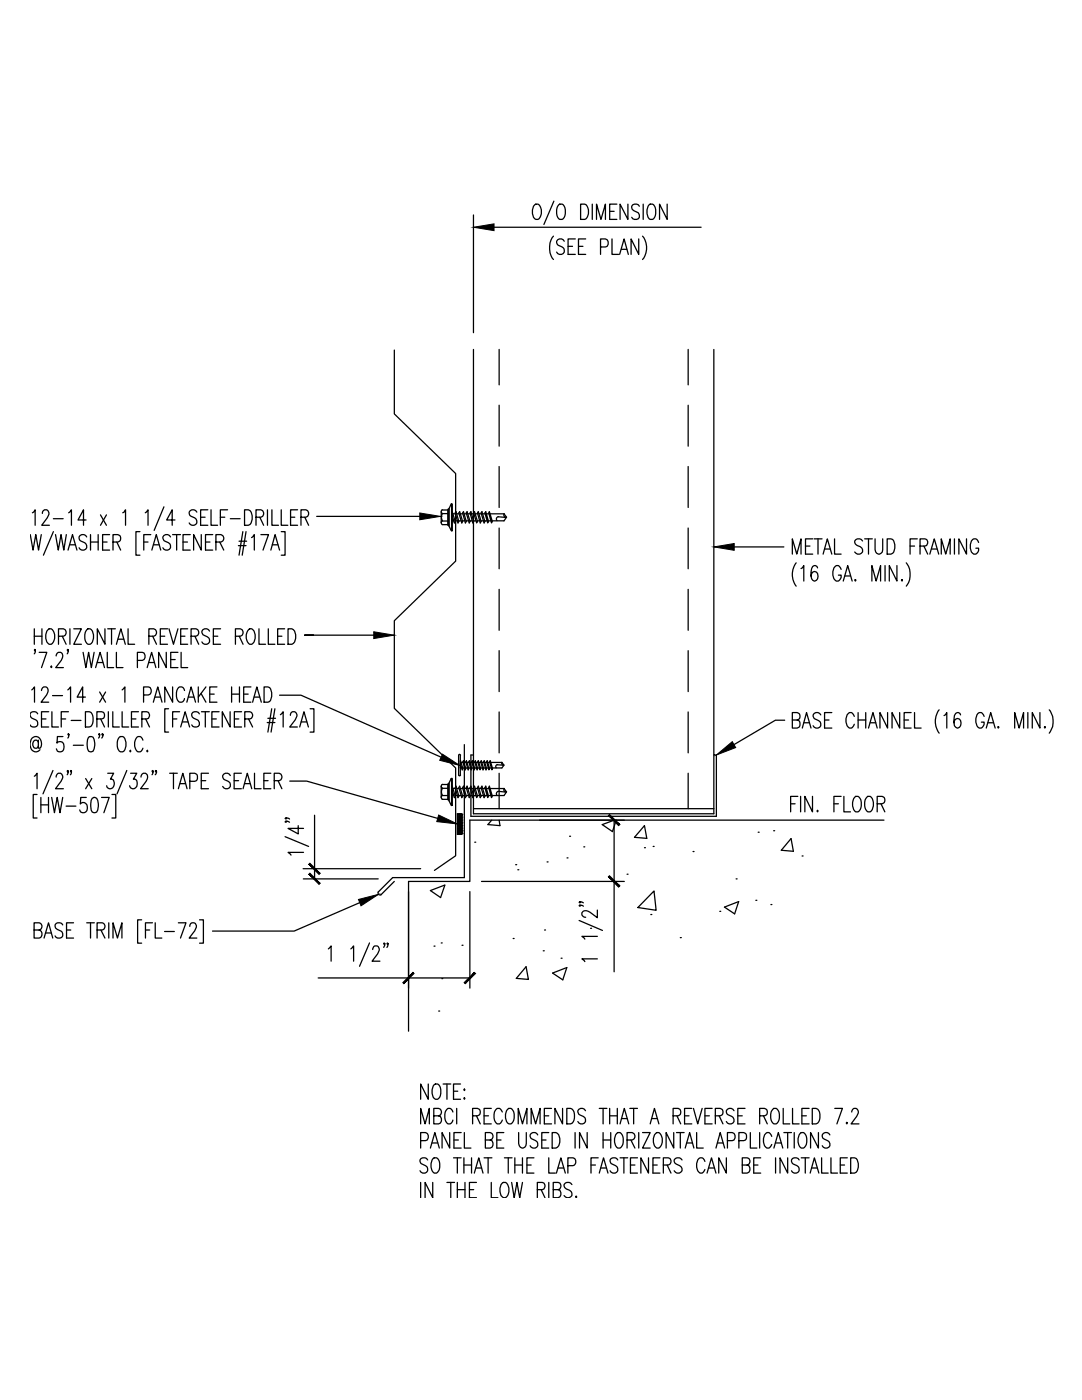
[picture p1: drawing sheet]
<svg xmlns="http://www.w3.org/2000/svg" width="216mm" height="279mm" viewBox="0 0 216 279" stroke-linecap="round" stroke-linejoin="round" font-family="sans-serif">
<g fill="none" stroke="#000" stroke-width=".25">
<path d="M94.5 42.9v23.5M98.6 45.4h41.3M106.7 40.9l.2-.2a.8 .8 0 0 1 1 .8 1.97 1.97 0 0 1-.6 2.3 .8 .8 0 0 1-.9-.7 2.18 2.18 0 0 1 .3-2.2zM110.4 47.1a3.9 3.9 0 0 0 0 4.7M110.5 40.1l-2 4.7M111.5 40.9l.2-.2a.95 .95 0 0 1 1.1 1.2 1.83 1.83 0 0 1-.6 1.9 .95 .95 0 0 1-1.1-1.2 2.11 2.11 0 0 1 .4-1.7zM112.6 48.1a.76 .76 0 0 0-1-.4 .76 .76 0 0 0-.4 1l1 .6a.81 .81 0 0 1 .2 1.3 .81 .81 0 0 1-1.3-.3M113.4 49.2h.8M114.8 47.7h-1.4v3.1h1.4M115.4 49.2h.9M115.9 40.7h.8a1.85 1.85 0 0 1 0 3.1h-.8zM116.9 47.7h-1.5v3.1h1.5"/>
<path d="M118.2 40.7v3.1M119 43.8v-3.1l.9 3.1 .9-3.1v3.1M119.8 49.3h1a.84 .84 0 0 0 .6-.8 .84 .84 0 0 0-.6-.8h-1v3.1M121.7 42.2h.8M122.1 47.7v3.1h1.3M123.1 40.7h-1.4v3.1h1.4M123.6 50.8l.9-3.1 .9 3.1M124 49.8h1.1M125.3 40.7v3.1l-1.6-3.1v3.1M127.5 47.7v3.1l-1.6-3.1v3.1M127.6 41.2a.78 .78 0 0 0-1-.4 .78 .78 0 0 0-.5 1l1 .5a.83 .83 0 0 1 .3 1.4 .92 .92 0 0 1-1.3-.3M128.2 47.1a3.7 3.7 0 0 1 0 4.7"/>
<path d="M128.3 40.7v3.1M129.5 40.9l.2-.2a.95 .95 0 0 1 1.1 1.2 1.83 1.83 0 0 1-.6 1.9h-.5a2.17 2.17 0 0 1-.2-2.9zM133.1 40.7v3.1l-1.5-3.1v3.1M78.7 69.9v12.7l12.2 11.9v17.5l-12.2 11.9v17.5l12.2 11.9v17.5l-4.2 2.9M94.5 69.7v92.7h47.9v-11.7M99.6 69.7v7.1M137.3 69.7v7.1M142.4 69.7v81h.5v12.2h-48.9v-12.2h.5M99.6 80.9v8.1M99.6 93.1v8.2M137.3 80.9v8.1M137.3 93.1v8.2"/>
<path d="M6 106.7l.6 3.1 .5-3.1 .6 3.1 .5-3.1M6.5 102.3l.5-.6v3.1M8.5 102.5v-.5l.4-.3h.4l.3 .2a1.02 1.02 0 0 1-.2 1.4l-1.1 1.5h1.5M10.7 103.5h1.9M10.7 106.1l-2 4.7M11.1 106.7l.5 3.1 .6-3.1 .5 3.1 .5-3.1M13.6 109.8l.9-3.1 .9 3.1M13.7 102.3l.6-.6v3.1M13.9 108.7h1.1M17.2 103.8h-1.6l1.1-2.1v3.1M17.3 107.2a.77 .77 0 0 0-1-.5 .77 .77 0 0 0-.4 1l1 .6a.81 .81 0 0 1 .2 1.3 .81 .81 0 0 1-1.3-.3M18.1 106.7v3.1"/>
<path d="M18.1 108.2h1.5M19.6 106.7v3.1M20.1 102.8l1.1 2M20.5 108.2h.9M21.2 102.8l-1.1 2M21.9 106.7h-1.4v3.1h1.4M22.5 108.2h1a.77 .77 0 0 0 .6-.8 .77 .77 0 0 0-.6-.7h-1v3.1M23.3 108.2l.8 1.6M24.5 102.3l.5-.6v3.1M27.9 106.1h-.8v4.7h.8M28.7 108.2h.8M29 102.3l.5-.6v3.1"/>
<path d="M30.1 106.7h-1.4v3.1M30.3 109.8l.9-3.1 .9 3.1M30.6 108.7h1.1M32.7 101.1l-1.9 4.7M34 107.2a.75 .75 0 0 0-1-.5 .75 .75 0 0 0-.4 1l.1 .2 .9 .4a.81 .81 0 0 1 .2 1.3 .81 .81 0 0 1-1.3-.3M34.4 106.7h1.6M34.9 103.8h-1.6l1.1-2.1v3.1M35.2 106.7v3.1M36.5 108.2h.9M38 106.7h-1.5v3.1h1.5M39.3 102.2a.77 .77 0 0 0-1-.4 .77 .77 0 0 0-.5 1l1 .5a.81 .81 0 0 1 .3 1.4 .81 .81 0 0 1-1.4-.3M40 103.2h.9"/>
<path d="M40.2 106.7v3.1l-1.6-3.1v3.1M41 108.2h.9M41.5 101.7h-1.5v3.1h1.5M42.1 101.7v3.1h1.3M42.4 106.7h-1.4v3.1h1.4M43.1 108.2h1a.77 .77 0 0 0 .6-.8 .77 .77 0 0 0-.6-.7h-1v3.1M43.8 108.2l.8 1.6M44 103.2h.9M45.4 101.7h-1.4v3.1M46 103.5h1.9M47.6 108.9h1.5M47.7 108h1.5"/>
<path d="M48.5 106.1l-.8 4.7M48.8 101.7h.8a1.93 1.93 0 0 1 .5 2.7l-.5 .4h-.8zM49.1 106.1l-.8 4.7M50.2 107.3l.5-.6v3.1M51.1 103.2h1a.77 .77 0 0 0 .5-.7 .77 .77 0 0 0-.5-.8h-1v3.1M51.8 103.2l.8 1.6M52.1 106.7h1.5l-1.1 3.1M53.4 101.7v3.1M54 109.8l.9-3.1 .9 3.1M54.3 101.7v3.1h1.3M54.3 108.7h1.1M56.1 101.7v3.1h1.3"/>
<path d="M56.1 106.1h.8v4.7h-.8M58 103.2h.8M59.4 101.7h-1.4v3.1h1.4M60.1 103.2h.9a.77 .77 0 0 0 .6-.7 .77 .77 0 0 0-.6-.8h-.9v3.1M60.8 103.2l.8 1.6M63.2 103.1h20.6M88 102.1v2.2M88.3 102.5h1.1M88.3 101.8h1.1M88.3 104h1.1M88.3 101.7l-.3 .4 .3 .4M88.3 103.9l-.3 .4 .3 .4h1.1"/>
<path d="M88.3 102.5a1.33 1.33 0 0 0 0 1.4M89.4 101.7v3.1M89.4 101.6h.2M89.6 101.7v3.1h-.2M90 100.6l.1 5.3-.5-.9v-3.5zM90.1 100.6l.1 5.3zM90.2 102.9l.5 1.5 .1-.3-.6-2v1.8h.3M90.4 102.5h.5M90.8 103.9h.5M91 102.1l.6 2-.2 .3-.6-2zM91.1 102.5h.5M91.5 103.9h.5"/>
<path d="M91.7 102.1l.6 2-.2 .3-.5-2zM91.8 102.5h.6M92.3 103.9h.4M92.5 102.1l.5 2-.1 .3-.6-2zM92.6 102.5h.5M93 103.9h.5M93.2 102.1l.6 2-.2 .3-.6-2zM93.3 102.5h.5M93.8 103.9h.4M94 102.1l.5 2-.2 .3-.5-2zM94.1 102.5h.5M94.5 103.9h.5"/>
<path d="M94.7 102.1l.6 2-.2 .3-.6-2zM94.8 102.5h.5M95.2 103.9h.5M95.4 102.1l.6 2-.2 .3-.5-2zM95.6 102.5h.4M96 103.9h.5M96.2 102.1l.6 2-.2 .3-.6-2zM96.3 102.5h.5M96.7 103.9h.5M96.9 102.1l.6 2-.2 .3-.5-2zM97.1 102.5h.4M97.4 103.9h.5"/>
<path d="M97.6 102.1l.6 2-.1 .3-.6-2zM97.8 102.5h2.8l.5 .7-.5 .7h-2.4M99.4 103.1l1.6 .2M99.4 103.1l-.3 .3 .1 .5M99.6 105.4v8.1M99.6 117.6v8.2M100.6 102.5v.5l.5 .2M137.3 105.4v8.1M137.3 117.6v8.2M146.5 109.1h9.9M158.1 110.6v-3.1l.9 3.1 .8-3.1v3.1M158.9 112.3a3.9 3.9 0 0 0 0 4.7"/>
<path d="M159.8 113.5l.6-.6v3.1M160.7 109h.9M162.2 107.5h-1.5v3.1h1.5M162.5 107.5h1.5M163.1 113.3l-.1-.3-.5-.1a1.86 1.86 0 0 0-.7 2l.2 .6 .5 .5a.98 .98 0 0 0 .7-1 .98 .98 0 0 0-.7-.9l-.3 .1-.4 .7M163.2 107.5v3.1M164.2 110.6l.9-3.1 .9 3.1M164.5 109.6h1.1M166.5 107.5v3.1h1.3M167.8 113.6a.76 .76 0 0 0-.7-.8 .76 .76 0 0 0-.8 .8 1.97 1.97 0 0 0 .6 2.4 .92 .92 0 0 0 .9-1.2h-.5M168.3 116l.8-3.1 .9 3.1M168.6 114.9h1.1"/>
<path d="M170.5 115.8l.2-.1 .1 .1-.1 .2zM172.1 108a.82 .82 0 0 0-.9-.5 .82 .82 0 0 0-.7 .8 1.29 1.29 0 0 0 1.1 .8 .79 .79 0 0 1 .5 1 .79 .79 0 0 1-1 .5l-.6-.4M172.5 107.5h1.6M173.3 107.5v3.1M174 116v-3.1l.8 3.1 .9-3.1v3.1M174.6 107.5v2.2a.85 .85 0 0 0 .9 .9l.6-.4v-2.7M176.6 112.9v3.1M177 107.5h.8a1.45 1.45 0 0 1 .7 1.9 1.17 1.17 0 0 1-.7 1.2h-.8zM179 112.9v3.1l-1.6-3.1v3.1M179.9 115.8l.1-.1v.3zM180.8 112.3a3.9 3.9 0 0 1 0 4.7M181.6 109h.9"/>
<path d="M183 107.5h-1.4v3.1M183.6 109h1a.74 .74 0 0 0 .5-.7 .74 .74 0 0 0-.5-.8h-1v3.1M184.3 109l.8 1.6M185.5 110.6l.9-3.1 .9 3.1M185.9 109.6h1.1M187.8 110.6v-3.1l.9 3.1 .9-3.1v3.1M190.4 107.5v3.1M192.9 107.5v3.1l-1.6-3.1v3.1M195.3 108.3a.76 .76 0 0 0-.8-.8 .76 .76 0 0 0-.8 .8 1.97 1.97 0 0 0 .6 2.3 .92 .92 0 0 0 1-1.2h-.6M6.3 137.7l.6-.6v3M6.8 125.5v3.1M6.8 127h1.6"/>
<path d="M7.1 129.7l-.1 .2-.2-.2 .2-.1 .1 .1-.3 .8M7.8 130.2h1.5l-1 3M8.3 137.8l.1-.4a.7 .7 0 0 1 1-.2 .7 .7 0 0 1 .1 1l-1.3 1.9h1.5M8.4 125.5v3.1M9.6 125.7l.2-.2a1.05 1.05 0 0 1 1.1 1.2 2.05 2.05 0 0 1-.7 1.9 1.05 1.05 0 0 1-1.1-1.2 2.26 2.26 0 0 1 .5-1.7zM10.2 132.9l.2 .2-.2 .1zM10.5 138.8h2M11.2 130.9l.1-.4a.7 .7 0 0 1 1-.2 .7 .7 0 0 1 .1 1l-1.3 1.9h1.5M11.7 127h.9a.77 .77 0 0 0 .6-.8 .77 .77 0 0 0-.6-.7h-.9v3.1M12.4 127l.8 1.6M13.5 137.7l.6-.6v3M13.6 129.7l-.1 .2-.1-.2 .1-.1 .1 .1-.2 .8"/>
<path d="M14 125.5v3.1M14.7 125.5h1.5l-1.5 3.1h1.5M16.6 130.2l.5 3 .6-3 .5 3 .6-3M17 139.1h-1.6l1.1-2v3M17.3 125.7l.3-.2a.81 .81 0 0 1 .9 .8 2.04 2.04 0 0 1-.5 2.3 1 1 0 0 1-1.1-1.2 2.07 2.07 0 0 1 .4-1.7zM19.1 133.2l.9-3 .9 3M19.4 132.2h1.1M19.9 138.1l1.2 2M20.9 125.5v3.1l-1.5-3.1v3.1M21.1 138.1l-1.2 2M21.4 130.2v3h1.3M21.5 125.5h1.5"/>
<path d="M22.3 125.5v3.1M23.2 128.6l.9-3.1 .9 3.1M23.2 130.2v3h1.3M23.6 127.6h1.1M24.4 137.7l.5-.6v3M25.6 125.5v3.1h1.3M27.4 131.8h1a.85 .85 0 0 0 .6-.8 .85 .85 0 0 0-.6-.8h-1v3M28.6 138.7h1a.85 .85 0 0 0 .6-.8 .85 .85 0 0 0-.6-.8h-1v3M29.4 133.2l.9-3 .8 3M29.7 127h1a.77 .77 0 0 0 .5-.8 .77 .77 0 0 0-.5-.7h-1v3.1M29.7 132.2h1.1M30.5 127l.7 1.6"/>
<path d="M30.9 139.1h1.1M32 127h.9M33.2 130.2v3l-1.5-3v3M33.4 125.5h-1.4v3.1h1.4M33.7 125.5l.9 3.1 .9-3.1M34.1 131.6h.9M34.4 137.1v3l-1.5-3v3M35.5 130.2h-1.4v3h1.4M36.1 127h.8M36.1 130.2v3h1.4M36.8 137.8a.76 .76 0 0 0-.7-.7 .76 .76 0 0 0-.8 .7 1.97 1.97 0 0 0 .5 2.3 .76 .76 0 0 0 1-.7M37.5 125.5h-1.4v3.1h1.4"/>
<path d="M37.6 139.1h1.1M38.1 127h1a.77 .77 0 0 0 .6-.8 .77 .77 0 0 0-.6-.7h-1v3.1M38.9 127l.8 1.6M39.6 137.1v3M40.1 138.4l1 1.7M41.1 137.1l-1.5 2M41.8 126a.75 .75 0 0 0-1-.5 .75 .75 0 0 0-.4 1l.4 .3a1.22 1.22 0 0 1 1 .9 .8 .8 0 0 1-.6 .9 .8 .8 0 0 1-.9-.5M41.9 138.5h.8M42.6 127h.9M43.3 137.1h-1.4v3h1.4M44 125.5h-1.4v3.1h1.4M46.2 138.5h1.6"/>
<path d="M46.2 137.1v3M47 127h.9a.77 .77 0 0 0 .6-.8 .77 .77 0 0 0-.6-.7h-.9v3.1M47.7 127l.8 1.6M47.8 137.1v3M48.6 138.5h.9M49.6 125.7l.2-.2a1.05 1.05 0 0 1 1.1 1.2 2.05 2.05 0 0 1-.7 1.9 1.05 1.05 0 0 1-1.1-1.2 2.26 2.26 0 0 1 .5-1.7zM50.1 137.1h-1.5v3h1.5M50.7 139.1h1.1M51.7 125.5v3.1h1.3M52.7 137.1h.8a1.47 1.47 0 0 1 .7 1.9 1.17 1.17 0 0 1-.7 1.1h-.8zM53.5 125.5v3.1h1.3M55.4 127h.8"/>
<path d="M55.8 138.7h4.3l27.9 12.4M56.8 125.5h-1.4v3.1h1.4M57.5 125.5h.7a1.9 1.9 0 0 1 0 3.1h-.7zM62.6 126.8h-1.8h13.8M99.6 129.9v8.1M137.3 129.9v8.1M6.8 154.9l.6-.6v3.1M7.4 158.6h-.8v4.7h.8M7.5 142.5a.8 .8 0 0 0-.9-.5 .8 .8 0 0 0-.6 .8l.2 .4 .9 .5a.81 .81 0 0 1 .2 1.3 .81 .81 0 0 1-1.3-.3M7.6 148.1l-.3-.4a.8 .8 0 0 0-.8 .8 .8 .8 0 0 0 .8 .8l.3-.4M7.6 147.7v1.5l.4 .1a1.43 1.43 0 0 0-1-2.3 1.67 1.67 0 0 0-1 1.5 1.67 1.67 0 0 0 1 1.5 1.08 1.08 0 0 0 1-.4M8.2 159.1v3.1"/>
<path d="M8.3 143.5h.9M9.7 159.1v3.1M9.7 142h-1.4v3.1h1.4M10.3 159.1l.6 3.1 .5-3.1 .6 3.1 .5-3.1M10.4 142v3.1h1.3M10.6 153.8l-2 4.6M11.2 155.1l.1-.5 .3-.3h.5l.2 .2a1.02 1.02 0 0 1-.1 1.4l-1.1 1.5h1.5M12.2 143.5h.9M12.6 147h-1.1l-.1 1.3a.76 .76 0 0 1 1.3 .1 1.02 1.02 0 0 1 0 1.1 1.02 1.02 0 0 1-.9 .5l-.3-.1-.3-.4M13.6 153.9l-.1 .2v-.3a.62 .62 0 0 1-.1 .8M13.7 142h-1.5v3.1M13.7 146.6v.1l-.2-.1 .2-.2v.4l-.2 .5"/>
<path d="M14.2 143.8h2M14.3 153.9l-.1 .2-.2-.2 .2-.1 .1 .1-.3 .7M14.6 148.7h2M17 142h.8a1.83 1.83 0 0 1 .6 2.7l-.3 .3-.3 .1h-.8zM17.1 155.4l1.2 2M17.2 159.1h-1.1l-.1 1.4a.83 .83 0 0 1 1.1-.2 .83 .83 0 0 1 .3 1 .78 .78 0 0 1-.6 .9 .78 .78 0 0 1-.9-.6M17.7 147.1l.3-.1 .6 .1a2.99 2.99 0 0 1 0 2.8l-.4 .1-.5-.1a3.4 3.4 0 0 1 0-2.8zM18.3 155.4l-1.2 2M18.4 159.3l.6-.2a1.56 1.56 0 0 1 .6 1.8l-.3 1.2-.6 .1a1.41 1.41 0 0 1-.6-1.7zM19.3 143.5h1a.74 .74 0 0 0 .6-.7 .74 .74 0 0 0-.6-.8h-1v3.1M19.9 146.6l-.1 .1-.1-.1 .1-.2 .1 .4-.2 .5M20.1 143.5l.8 1.6"/>
<path d="M20.3 159.1h1.5l-1.1 3.1M20.6 146.6l-.2 .1-.1-.1 .1-.2a.63 .63 0 0 1-.1 .9M21.5 154.3h1.2l-.7 1.2h.3a1.03 1.03 0 0 1 .5 1.2 1.03 1.03 0 0 1-1 .7l-.4-.3-.1-.3M21.6 142v3.1M22.3 158.6h.8v4.7h-.8M22.5 142v3.1h1.3M23.8 147.1l.7-.1a2.07 2.07 0 0 1 0 3 .95 .95 0 0 1-1.1-1.1 2.11 2.11 0 0 1 .4-1.8zM24.4 142v3.1h1.3M25.3 153.8l-1.9 4.6M26 149.7v.3l-.1-.1zM26.1 154.3h1.2l-.7 1.2h.4a1.05 1.05 0 0 1 .3 1.2 1.05 1.05 0 0 1-.9 .7l-.3-.2-.2-.4M26.2 143.5h.9"/>
<path d="M27.6 142h-1.4v3.1h1.4M28.1 155.1l.2-.5a.71 .71 0 0 1 1-.1 .71 .71 0 0 1 .1 1l-1.3 1.9h1.5M28.3 143.5h1a.74 .74 0 0 0 .5-.7 .74 .74 0 0 0-.5-.8h-1v3.1M28.5 147.7a.76 .76 0 0 0-.7-.7 .76 .76 0 0 0-.8 .7 1.97 1.97 0 0 0 .5 2.3 .8 .8 0 0 0 1-.7M29.1 143.5l.7 1.6M29.4 149.7v.3l-.1-.1zM30.6 153.9l-.2 .2v-.3a.62 .62 0 0 1-.1 .8M30.6 140.1l.9-3 .8 3M31.2 153.9l-.1 .2-.1-.2 .1-.1a.58 .58 0 0 1-.1 .8M33.6 141.4h-.7v4.7h.7M33.9 154.3h1.5M34.4 143.5h.9"/>
<path d="M34.6 154.3v3.1M35.6 157.4l.9-3.1 .8 3.1M35.8 142h-1.4v3.1M35.9 156.4h1.1M36.1 145.1l.8-3.1 .9 3.1M36.4 144.1h1.1M37.3 140.1l.8-3 .9 3M37.9 155.9l1.3-.1a.91 .91 0 0 0-.4-1.5h-.9v3.1M39.8 142.5a.78 .78 0 0 0-1-.4 .78 .78 0 0 0-.5 1l1.1 .6a.81 .81 0 0 1 .2 1.3 .81 .81 0 0 1-1.3-.3M40.2 155.8h.8M40.2 142h1.6M41 142v3.1"/>
<path d="M41.6 154.3h-1.4v3.1h1.4M42.3 143.5h.9M43.7 142h-1.4v3.1h1.4M45.9 142v3.1l-1.5-3.1v3.1M46 154.8a.76 .76 0 0 0-1.1-.5 .76 .76 0 0 0-.3 1.1l.9 .5a.81 .81 0 0 1 .2 1.4 .81 .81 0 0 1-1.3-.4M46.7 155.8h.9M46.8 143.5h.9M48.2 154.3h-1.5v3.1h1.5M48.2 142h-1.4v3.1h1.4M48.5 157.4l.8-3.1 .9 3.1M48.8 156.4h1.1M48.8 143.5h1.1a.74 .74 0 0 0 .5-.7 .74 .74 0 0 0-.5-.8h-1.1v3.1"/>
<path d="M49.6 143.5l.8 1.6M50.4 140.1l.9-3 .8 3M50.8 154.3v3.1h1.3M52.6 155.8h.9M53.3 144.2h1.5M53.5 143.4h1.5M54 154.3h-1.4v3.1h1.4M54.2 141.4l-.7 4.7M54.7 155.8h1a.77 .77 0 0 0 .6-.7 .77 .77 0 0 0-.6-.8h-1v3.1M54.8 141.4l-.7 4.7M55.5 155.8l.7 1.6M56 142.6l.5-.6v3.1"/>
<path d="M57.8 155.9h3.4l26.2 7.4M57.9 142.8l.1-.5a.7 .7 0 0 1 1-.1 .7 .7 0 0 1 .1 1l-1.3 1.9h1.5M59.8 145.1l.8-3.1 .9 3.1M60.1 144.1h1.1M61.9 141.4h.7v4.7h-.7M88 156.9v2.2M88.3 157.3h1.1M88.3 156.6h1.1M88.3 158.8h1.1M88.3 156.5l-.3 .4 .3 .4M88.3 158.7l-.3 .4 .3 .4h1.1M88.3 157.3a1.33 1.33 0 0 0 0 1.4"/>
<path d="M89.4 156.5v3.1M89.4 156.5h.2M89.4 159.6h.2M89.6 156.5v3.1M90 155.4l.1 5.3-.5-.9v-3.5zM90.1 155.3l.1 5.5zM90.2 157.7l.5 1.5 .1-.3-.6-2v1.9h.3M90.4 157.4h.5M90.8 158.8h.5M91 156.9l.6 2-.2 .3-.6-2zM91.1 157.4h.5M91.5 158.8h.5"/>
<path d="M91.7 156.9l.6 2-.2 .3-.5-2zM91.8 152.4l.4 1.2 .2-.2-.5-1.6-.1 1.5h.3M91.8 150.8v3.9M91.8 157.4h.6M91.9 150.7l-.2-.1-.2 .1v4l.2 .1 .2-.1M92 152.2h.4M92.3 158.8h.4M92.3 153.3h.4M92.5 151.8l.4 1.6-.1 .2-.4-1.6zM92.5 156.9l.5 2-.1 .3-.6-2zM92.6 152.2h.4M92.6 157.4h.5"/>
<path d="M92.7 148.6v26.5h-14.4l-2.8 2.9M92.9 153.3h.4M93 158.8h.5M93.1 151.8l.4 1.6-.1 .2-.5-1.6zM93.2 152.2h.4M93.2 156.9l.6 2-.2 .3-.6-2zM93.3 157.4h.5M93.5 153.3h.4M93.7 151.8l.4 1.6-.1 .2-.5-1.6zM93.8 152.2h.4M93.8 158.8h.4M94 156.9l.5 2-.2 .3-.5-2z"/>
<path d="M94.1 153.3h.4M94.1 157.4h.5M94.3 151.8l.4 1.6-.1 .2-.5-1.6zM94.3 152.2h.5M94.5 158.8h.5M94.7 156.9l.6 2-.2 .3-.6-2zM94.7 153.3h.4M94.8 157.4h.5M94.9 151.8l.4 1.6-.1 .2-.5-1.6zM94.9 152.2h.5M95.2 158.8h.5M95.3 153.3h.4"/>
<path d="M95.4 151.8l.5 1.6-.1 .2-.5-1.6zM95.4 156.9l.6 2-.2 .3-.5-2zM95.5 152.2h.5M95.6 157.4h.4M95.9 153.3h.4M96 158.8h.5M96 151.8l.5 1.6-.1 .2-.5-1.6zM96.2 152.2h.3M96.2 156.9l.6 2-.2 .3-.6-2zM96.3 157.4h.5M96.5 153.3h.3M96.6 151.8l.5 1.6-.1 .2-.5-1.6z"/>
<path d="M96.7 158.8h.5M96.8 152.2h.3M96.9 156.9l.6 2-.2 .3-.5-2zM97.1 153.3h.3M97.1 157.4h.4M97.2 151.8l.5 1.6-.1 .2-.5-1.6zM97.4 152.2h.3M97.4 158.8h.5M97.6 156.9l.6 2-.1 .3-.6-2zM97.6 153.3h.4M97.8 157.4h2.8l.5 .6-.5 .8h-2.4M97.8 151.8l.5 1.6-.1 .2-.5-1.6z"/>
<path d="M97.9 152.2h2.2M99.2 152.6l1.2 .1M99.2 152.6a.4 .4 0 0 0-.2 .6M99.6 142.1v8.2M99.6 154.3v7.1M100.1 152.2l.5 .5-.5 .6h-1.9M100.2 152.1v.5l.4 .1M100.6 157.3v.6l.5 .1M101 158.1l-1.6-.2-.3 .3 .1 .5M137.3 142.1v8.2M137.3 154.3v7.1M156.6 143.7h-1.9l-8.2 4.9"/>
<path d="M158.1 143.7h1a.77 .77 0 0 0 .5-.7 .77 .77 0 0 0-.5-.8h-1v3.1h1l.3-.2a.87 .87 0 0 0-.3-1.4M159.2 158.9h-1.4v3.1M159.8 158.9v3.1M160.1 145.3l.8-3.1 .9 3.1M160.4 144.2h1.1M162.1 158.9v3.1l-1.5-3.1v3.1M163.8 142.7a.75 .75 0 0 0-1-.5 .75 .75 0 0 0-.4 1l.3 .3a1.22 1.22 0 0 1 1.1 .9 .8 .8 0 0 1-.6 .9 .8 .8 0 0 1-1-.5M164.5 143.7h.9M166 142.2h-1.5v3.1h1.5M167.8 158.9h-1.4v3.1M168.4 158.9v3.1h1.3M170.5 143a.76 .76 0 0 0-.8-.8 .76 .76 0 0 0-.8 .8 2.04 2.04 0 0 0 .6 2.3 .87 .87 0 0 0 1-.8"/>
<path d="M170.5 159.1l.3-.2a1.01 1.01 0 0 1 1.1 1.2 1.92 1.92 0 0 1-.7 1.9 .81 .81 0 0 1-.9-.7 2.25 2.25 0 0 1 .2-2.2zM171.2 143.7h1.5M171.2 142.2v3.1M172.7 142.2v3.1M173 159.1l.2-.2a1.01 1.01 0 0 1 1.1 1.2 2.19 2.19 0 0 1-.7 1.9 1.01 1.01 0 0 1-1.1-1.2 1.93 1.93 0 0 1 .5-1.7zM173.3 145.3l.9-3.1 .8 3.1M173.6 144.2h1.1M177.1 142.2v3.1l-1.5-3.1v3.1M179.5 142.2v3.1l-1.5-3.1v3.1M180.4 143.7h.9M181.8 142.2h-1.4v3.1h1.4M182.5 142.2v3.1h1.3"/>
<path d="M187.4 141.7a3.9 3.9 0 0 0 0 4.6M188.4 142.8l.5-.6v3.1M191.7 142.7l-.2-.3-.3-.2-.5 .2a3.6 3.6 0 0 0-.3 2.4l.6 .5a.98 .98 0 0 0 .8-1 .98 .98 0 0 0-.8-.9l-.6 .4v.4M196.4 143a.76 .76 0 0 0-.8-.8 .76 .76 0 0 0-.8 .8 2.04 2.04 0 0 0 .6 2.3 .92 .92 0 0 0 1-1.2h-.6M196.8 145.3l.9-3.1 .9 3.1M197.1 144.2h1.1M199.1 145.1l.1-.1 .1 .1-.1 .2zM202.5 145.3v-3.1l.9 3.1 .8-3.1v3.1M205.1 142.2v3.1M207.5 142.2v3.1l-1.5-3.1v3.1M208.5 145l.1 .1-.1 .2zM209.4 141.7a3.9 3.9 0 0 1 0 4.6"/>
<path d="M8.2 160.6h1.5M13.2 160.9h1.9M56.9 167l4.7 1.9M57.1 163.9l.1 .1h-.3a.67 .67 0 0 1 .9 .1M57.1 163.3h.1l-.1 .2-.2-.2a.75 .75 0 0 1 .9 .2M59.5 164.8v1.6l-2-1.1h3.1M60.5 173.4h23.4M60.5 175.4h15M60.6 170.1h-3.1l.6 .6M62.8 162.7v12.7M75.5 178a.4 .4 0 0 0 0 .5 .4 .4 0 0 0 .6 0M78.7 175.9l-2.7 2.7"/>
<path d="M88.8 176.6l-2.9 1.1 2 1.4 .9-2.4M91.3 164.4h.1M91.3 162.4h.9v4.1h-.9zM91.3 166h.1M91.3 165.4h.1M91.3 164.9h.1M91.3 163h.1M91.3 162.5h.1M91.3 166.3h.1M91.3 165.8h.1M91.3 165.2h.1M91.3 164.7h.1"/>
<path d="M91.3 164.1h.1M91.3 163.6h.1M91.4 165.6h.1M91.4 165h.1M91.4 164.5h.1M91.4 164h.1M91.4 163.4h.1M91.4 162.9h.1M91.4 166.1h.1M91.4 163.8h.1M91.4 163.2h.1M91.4 162.7h.1"/>
<path d="M91.5 166.5h.1M91.5 165.9h.1M91.5 165.4h.1M91.5 164.9h.1M91.5 164.3h.1M91.5 166.3h.1M91.5 165.7h.1M91.5 165.2h.1M91.5 164.6h.1M91.5 164.1h.1M91.5 163.5h.1M91.5 163h.1"/>
<path d="M91.5 162.5h.1M91.6 165h.1M91.6 164.5h.1M91.6 163.9h.1M91.6 163.4h.1M91.6 162.8h.1M91.6 166.1h.1M91.6 165.5h.1M91.6 163.2h.1M91.6 162.7h.1M91.6 166.4h.1M91.6 165.9h.1"/>
<path d="M91.6 165.4h.1M91.6 164.8h.1M91.6 164.3h.1M91.6 163.7h.1M91.7 165.7h.1M91.7 165.2h.1M91.7 164.6h.1M91.7 164.1h.1M91.7 163.5h.1M91.7 163h.1M91.7 162.4h.1M91.7 166.3h.1"/>
<path d="M91.7 163.9h.1M91.7 163.3h.1M91.7 162.8h.1M91.8 166h.1M91.8 165.5h.1M91.8 165h.1M91.8 164.4h.1M91.8 162.6h.1M91.8 166.4h.1M91.8 165.9h.1M91.8 165.3h.1M91.8 164.8h.1"/>
<path d="M91.8 164.2h.1M91.8 163.7h.1M91.8 163.2h.1M91.8 165.2h.1M91.8 164.6h.1M91.8 164.1h.1M91.8 163.5h.1M91.8 163h.1M91.8 162.4h.1M91.9 166.2h.1M91.9 165.7h.1M91.9 163.3h.1"/>
<path d="M91.9 162.8h.1M91.9 166h.1M91.9 165.5h.1M91.9 164.9h.1M91.9 164.4h.1M91.9 163.8h.1M92 166.4h.1M92 165.8h.1M92 165.3h.1M92 164.7h.1M92 164.2h.1M92 163.7h.1"/>
<path d="M92 163.1h.1M92 162.6h.1M92 164.6h.1M92 164h.1M92 163.5h.1M92 162.9h.1M92.1 166.2h.1M92.1 165.7h.1M92.1 165.1h.1M92.1 162.7h.1M92.1 166h.1M92.1 165.5h.1"/>
<path d="M92.1 164.9h.1M92.1 164.4h.1M92.1 163.8h.1M92.1 163.3h.1M92.1 165.3h.1M92.1 164.7h.1M92.1 164.2h.1M92.1 163.6h.1M92.1 163.1h.1M92.1 162.5h.1M92.2 166.3h.1M92.2 165.8h.1"/>
<path d="M93.8 177.9v19.3M94.5 161.4h47.9M94.7 168.1h.1M96.1 175.9h28.5M98.1 163.7l-.7 .9 2.4 .2-.2-1.1M102.9 172.6h.1M103.3 173.6h.1M109.2 172h.1M113.1 171.2h.1M113.7 166.9h.1M115.7 180l.2 .1h-.3a.62 .62 0 0 1 .8 .1M116.5 169h.1"/>
<path d="M122.5 163.7v30.2M122.6 163.7l-2.4 .9 2 1.4 .8-2.3M125.1 174.5h.1M128.6 169.2h.1M128.6 164.8l.5 2.5-2.5-.2zM130.3 168.9h.1M130.5 177.8l.4 3.9-3.6-.6zM138.3 169.9h.1M146.9 175.4h.1M150.8 179.7h.1M151.3 166.1h.1M154.4 165.8h.1"/>
<path d="M157.8 160.4h.9M157.8 167.4l.5 2.5-2.4-.2zM160 170.8h.1M163 161.9l.1-.2 .1 .2-.1 .1zM166.4 160.4h.9M175 160.4h1a.77 .77 0 0 0 .6-.7 .77 .77 0 0 0-.6-.8h-1v3.1M175.8 160.4l.8 1.6M176.4 163.7h-82.6v12.2h-12.3v29.9M6.8 185.6h1a.74 .74 0 0 0 .6-.7 .74 .74 0 0 0-.6-.7h-1v3h1a.85 .85 0 0 0 .6-.8 .85 .85 0 0 0-.6-.8M8.8 187.2l.9-3 .8 3M9.1 186.2h1.1M12.5 184.6a.87 .87 0 0 0-1.5 0 .76 .76 0 0 0 .4 .9l.7 .3a.79 .79 0 0 1 .2 1.3 .89 .89 0 0 1-1.3-.3"/>
<path d="M13.3 185.6h.8M14.7 184.2h-1.4v3h1.4M17.3 184.2h1.5M18.1 184.2v3M19.4 185.6h1a.74 .74 0 0 0 .6-.7 .74 .74 0 0 0-.6-.7h-1v3M20.1 185.6l.8 1.6M21.7 184.2v3M22.5 187.2v-3l.9 3 .9-3v3M28.3 183.6h-.8v4.6h.8M29 185.6h.9M30.4 184.2h-1.4v3M31 184.2v3h1.3"/>
<path d="M32.8 185.9h2M35.6 184.2h1.5l-1.1 3M37.9 184.9l.2-.6 .6-.1a.79 .79 0 0 1 .4 1.1l-1.4 1.9h1.6M39.8 183.6h.8v4.6h-.8M63.5 195.2h30.3M65.5 189.4l.6-.6v3M70 189.4l.6-.6v3M71.8 180.1l-13.1 5.7h-16.3M73.7 188.2l-2 4.6M74.4 189.5l.2-.6 .2-.1 .7 .1a1.09 1.09 0 0 1-.2 1.5l-1.1 1.4h1.6M76.8 188.3l-.1 .2v-.3a.68 .68 0 0 1-.1 .9M77.4 188.3l-.1 .2-.1-.2 .1-.1 .1 .1-.2 .8"/>
<path d="M86.6 188.8h.1M88 188.2h.1M88.2 195.3h.1M92.2 188.7h.1M102.4 187.3h.1M105 192.9l.4 2.6-2.4-.2zM108.4 189.8h.1M108.7 185.6h.1M110.3 194.2l2.8-1.1-.8 2.5zM112 191.2h.1M115.6 183.7l4.6 2M115.7 180.7h.2l-.2 .2-.1-.2h.1l.7 .2"/>
<path d="M117.8 185.3h.1M119.2 191.4h-3.1l.6 .5M119.2 186.9h-3.1l.6 .5M119.2 181.6v1.5l-1.5-1.1a.9 .9 0 0 0-1-.3 .9 .9 0 0 0-.6 .9l.3 .3 .5 .2M129.9 182.5h.1M135.7 187.1h.1M143.6 181.9h.1M144.6 181l2.8-1.1-.8 2.5zM153.8 180.5h.1M85.5 216.3v3.1l-1.6-3.1v3.1M86.6 216.5l.3-.2a.94 .94 0 0 1 1.1 1.2 1.83 1.83 0 0 1-.7 1.9 1.01 1.01 0 0 1-1.1-1.2 2.58 2.58 0 0 1 .4-1.7zM87.5 201.8h.1"/>
<path d="M88.4 216.3h1.5M89.2 216.3v3.1M90.5 217.8h.8M91.9 216.3h-1.4v3.1h1.4M92.7 217.4l.1 .1-.1 .1zM92.7 219.1l.1 .1-.1 .2zM83.9 224.3v-3.1l.9 3.1 .9-3.1v3.1M83.9 227.6h1a.84 .84 0 0 0 .6-.8 .84 .84 0 0 0-.6-.8h-1v3.1M83.9 236v3M85.3 231.5a.8 .8 0 0 0-.8-.5 .8 .8 0 0 0-.7 .8l.2 .4 .3 .1a1.22 1.22 0 0 1 1 .9v.5a.83 .83 0 0 1-.7 .5 .83 .83 0 0 1-.8-.5M85.9 229.1l.9-3.1 .9 3.1M86.2 228.1h1.1"/>
<path d="M86.3 236v3l-1.5-3v3M86.4 231.2l.2-.1a.95 .95 0 0 1 1.1 1.1 1.83 1.83 0 0 1-.6 1.9 1.01 1.01 0 0 1-1.1-1.2 2.58 2.58 0 0 1 .4-1.7zM86.6 222.7h.9a.77 .77 0 0 0 .6-.8 .77 .77 0 0 0-.6-.7h-.9v3.1h.9a.85 .85 0 0 0 .6-.8 .85 .85 0 0 0-.6-.8M89.2 236h1.5M89.7 226v3.1l-1.5-3.1v3.1M89.9 236v3M90.4 221.9a.76 .76 0 0 0-.8-.7 .76 .76 0 0 0-.8 .7 2.08 2.08 0 0 0 .6 2.4 .81 .81 0 0 0 1-.8M90.5 231.1h1.5M90.6 227.5h.9M91.1 221.2v3.1M91.3 231.1v3M91.3 236v3"/>
<path d="M91.3 237.4h1.5M92 226h-1.4v3.1h1.4M92.6 231.1v3M92.6 232.5h1.5M92.7 226v3.1h1.3M92.8 236v3M93.7 237.4h.8M94.1 231.1v3M94.3 222.7h1a.77 .77 0 0 0 .5-.8 .77 .77 0 0 0-.5-.7h-1v3.1M94.6 234.1l.9-3 .9 3M95 233.1h1.1M95.1 236h-1.4v3h1.4"/>
<path d="M95.1 222.7l.7 1.6M96.6 222.7h.9M96.6 231.1h1.6M96.8 227.5h1a.77 .77 0 0 0 .6-.7 .77 .77 0 0 0-.6-.8h-1v3.1h1a.85 .85 0 0 0 .6-.8 .85 .85 0 0 0-.6-.8M97.4 231.1v3M98 221.2h-1.4v3.1h1.4M98 236v3h1.3M99.1 227.5h.9M100.2 221.9a.79 .79 0 0 0-1.2-.5 2.19 2.19 0 0 0 .2 2.9 .88 .88 0 0 0 1-.8M100.2 236.1l.2-.1a.8 .8 0 0 1 1 .7 1.97 1.97 0 0 1-.5 2.3 1.05 1.05 0 0 1-1.1-1.2 2.26 2.26 0 0 1 .4-1.7zM100.5 226h-1.4v3.1h1.4M100.7 231.1h1.5"/>
<path d="M101.3 221.4l.2-.2a1 1 0 0 1 1.1 1.2 1.92 1.92 0 0 1-.6 1.9 .81 .81 0 0 1-1-.8 2.25 2.25 0 0 1 .3-2.1zM101.4 231.1v3M102.1 236l.5 3 .6-3 .5 3 .6-3M102.7 232.5h1.6M102.7 231.1v3M103.4 224.3v-3.1l.9 3.1 .8-3.1v3.1M103.5 226v2.2a.79 .79 0 0 0 .4 .8 .79 .79 0 0 0 .8 0l.3-.8v-2.2M104.3 231.1v3M105.1 232.5h.9M106 224.3v-3.1l.9 3.1 .9-3.1v3.1M106.5 231.1h-1.4v3h1.4M107.2 237.4h1a.74 .74 0 0 0 .6-.7 .74 .74 0 0 0-.6-.7h-1v3"/>
<path d="M107.3 226.5a.83 .83 0 0 0-.8-.5 .83 .83 0 0 0-.7 .5 .74 .74 0 0 0 .4 .8 1.22 1.22 0 0 1 1.1 .9v.5a.83 .83 0 0 1-.8 .5 .83 .83 0 0 1-.7-.5M108 237.4l.7 1.6M108.1 227.5h.9M108.6 222.7h.9M109.5 226h-1.4v3.1h1.4M109.5 231.1v3h1.3M109.5 236v3M110.1 221.2h-1.5v3.1h1.5M110.2 226h.7a1.9 1.9 0 0 1 0 3.1h-.7zM110.4 237.4h1a.74 .74 0 0 0 .5-.7 .74 .74 0 0 0-.5-.7h-1v3h1a.85 .85 0 0 0 .5-.8 .85 .85 0 0 0-.5-.8M111 234.1l.9-3 .9 3M111.4 233.1h1.1"/>
<path d="M112.3 221.2v3.1l-1.6-3.1v3.1M113.1 221.2h.8a1.83 1.83 0 0 1 .5 2.6l-.5 .5h-.8zM113.3 232.6h1a.82 .82 0 0 0 .6-.7 .82 .82 0 0 0-.6-.8h-1v3M114.1 236.4a.82 .82 0 0 0-.9-.5 .82 .82 0 0 0-.6 .8 1.29 1.29 0 0 0 1.1 .8 .79 .79 0 0 1 .4 1 .79 .79 0 0 1-1 .5l-.5-.4M114.8 226v3.1M115 238.7l.1 .2-.1 .1zM116.8 221.7a.75 .75 0 0 0-1-.5 .75 .75 0 0 0-.4 1l.1 .2 .9 .4a.81 .81 0 0 1 .2 1.3 .81 .81 0 0 1-1.3-.3M117.2 226v3.1l-1.6-3.1v3.1M117.9 232.5h.9M119.4 231.1h-1.5v3M119.6 234.1l.8-3 .9 3M119.6 221.2h1.5"/>
<path d="M119.9 233.1h1.1M120.3 221.2v3.1M120.3 226v3.1M120.3 227.5h1.6M121.7 222.7h1.5M121.7 221.2v3.1M121.9 226v3.1M123 226.2l.3-.2a1.01 1.01 0 0 1 1.1 1.2 1.83 1.83 0 0 1-.7 1.9 1.01 1.01 0 0 1-1.1-1.2 2.58 2.58 0 0 1 .4-1.7zM123.2 221.2v3.1M123.3 231.5a.8 .8 0 0 0-.9-.5 .8 .8 0 0 0-.7 .8l.2 .4 .3 .1a1.22 1.22 0 0 1 1.1 .9v.5a.83 .83 0 0 1-.8 .5 .83 .83 0 0 1-.8-.5M123.7 224.3l.9-3.1 .9 3.1M123.7 231.1h1.6"/>
<path d="M124.1 223.2h1M124.5 231.1v3M125.1 227.5h1a.77 .77 0 0 0 .6-.7 .77 .77 0 0 0-.6-.8h-1v3.1M125.7 221.2h1.5M125.8 232.5h.9M125.9 227.5l.8 1.6M126.4 221.2v3.1M127.2 231.1h-1.4v3h1.4M127.5 226v3.1M128.2 226h1.5l-1.5 3.1h1.5M129.4 231.1v3l-1.5-3v3M129.7 224.3l.9-3.1 .9 3.1"/>
<path d="M130.1 223.2h1M130.3 232.5h.8M130.8 226.2l.2-.2a1.05 1.05 0 0 1 1.2 1.2 1.95 1.95 0 0 1-.7 1.9 1.05 1.05 0 0 1-1.1-1.2 2.26 2.26 0 0 1 .4-1.7zM131.7 231.1h-1.4v3h1.4M132.4 232.5h.9a.74 .74 0 0 0 .6-.7 .74 .74 0 0 0-.6-.7h-.9v3M133.1 232.5l.8 1.6M134.3 222.7h1a.79 .79 0 0 0 .5-.8 .79 .79 0 0 0-.5-.7h-1v3.1M134.4 226v3.1l-1.5-3.1v3.1M135 226h1.5M135.1 222.7l.7 1.6M135.7 226v3.1M136.1 231.5a.82 .82 0 0 0-.9-.5 .82 .82 0 0 0-.7 .8 1.29 1.29 0 0 0 1.1 .8 .79 .79 0 0 1 .4 1 .79 .79 0 0 1-.9 .5l-.6-.4"/>
<path d="M136.6 222.7h.9M136.7 229.1l.9-3.1 .9 3.1M137.1 228.1h1.1M138 221.2h-1.4v3.1h1.4M138.4 221.2l.8 3.1 .9-3.1M139 226v3.1h1.3M140.7 231.8a.76 .76 0 0 0-.8-.8 .76 .76 0 0 0-.8 .8 1.97 1.97 0 0 0 .6 2.3 .88 .88 0 0 0 1-.7M140.7 222.7h.8M141.1 234.1l.9-3 .9 3M141.4 233.1h1.1M142.1 221.2h-1.4v3.1h1.4M142.7 222.7h1a.77 .77 0 0 0 .6-.8 .77 .77 0 0 0-.6-.7h-1v3.1"/>
<path d="M142.9 229.1l.8-3.1 .9 3.1M143.2 228.1h1.1M143.5 222.7l.8 1.6M144.9 231.1v3l-1.5-3v3M145.1 227.6h1a.84 .84 0 0 0 .6-.8 .84 .84 0 0 0-.6-.8h-1v3.1M146.5 221.7a.77 .77 0 0 0-1-.5 .77 .77 0 0 0-.5 1l1 .6a.81 .81 0 0 1 .2 1.3 .81 .81 0 0 1-1.3-.3M147.2 222.7h.9M147.4 227.6l1.3-.1a.91 .91 0 0 0-.3-1.5h-1v3.1M148.1 232.5h1a.74 .74 0 0 0 .5-.7 .74 .74 0 0 0-.5-.7h-1v3h1a.85 .85 0 0 0 .6-.8 .85 .85 0 0 0-.6-.8M148.7 221.2h-1.5v3.1h1.5M149.7 226v3.1h1.3M150.4 232.5h.8"/>
<path d="M151.6 222.7h1a.77 .77 0 0 0 .5-.8 .77 .77 0 0 0-.5-.7h-1v3.1M151.6 226v3.1M151.8 231.1h-1.4v3h1.4M152.3 222.7l.8 1.6M154 226.8a.76 .76 0 0 0-.8-.8 .76 .76 0 0 0-.7 .8 1.97 1.97 0 0 0 .5 2.3 .88 .88 0 0 0 1-.7M154.2 221.4l.2-.2a1.01 1.01 0 0 1 1.1 1.2 1.92 1.92 0 0 1-.6 1.9 1.01 1.01 0 0 1-1.1-1.2 1.93 1.93 0 0 1 .4-1.7zM154.4 229.1l.9-3.1 .9 3.1M154.8 228.1h1.1M154.8 231.1v3M156.3 221.2v3.1h1.3M156.4 226h1.5M157.2 231.1v3l-1.6-3v3"/>
<path d="M157.2 226v3.1M158.1 221.2v3.1h1.4M158.5 226v3.1M159.5 231.5a.8 .8 0 0 0-.9-.5 .8 .8 0 0 0-.7 .8l.2 .4 .9 .4a.81 .81 0 0 1 .2 1.4 .81 .81 0 0 1-1.3-.3M159.7 226.2l.2-.2a1.01 1.01 0 0 1 1.1 1.2 1.83 1.83 0 0 1-.7 1.9 1.01 1.01 0 0 1-1.1-1.2 2.58 2.58 0 0 1 .5-1.7zM159.9 231.1h1.5M160 222.7h.9M160.7 231.1v3M161.4 221.2h-1.4v3.1h1.4M161.7 234.1l.8-3 .9 3M162 233.1h1.1M162.1 221.2h.7a1.83 1.83 0 0 1 .6 2.6l-.6 .5h-.7z"/>
<path d="M163.3 226v3.1l-1.6-3.1v3.1M163.9 231.1v3h1.4M165.6 226.5a.78 .78 0 0 0-1-.4 .78 .78 0 0 0-.4 1l.9 .5a.81 .81 0 0 1 .3 1.4 .81 .81 0 0 1-1.3-.3M165.8 231.1v3h1.3M166.6 221.2h1.5l-1.1 3.1M167.7 232.5h.8M168.9 224.1l.1-.1 .1 .1-.1 .2zM169.1 231.1h-1.4v3h1.4M169.7 231.1h.8a1.45 1.45 0 0 1 .8 1.8 1.28 1.28 0 0 1-.8 1.2h-.8zM170 221.9l.1-.4 .3-.3h.4l.3 .2a1.02 1.02 0 0 1-.2 1.4l-1.1 1.5h1.6"/>
</g>
<g fill="#000" stroke="#000" stroke-width=".2">
<path d="M94.5 45.4l4.1-.7v1.3zM83.8 102.4l4.1 .7-4.1 .6zM142.4 109.1l4.1-.6v1.3zM74.6 126.1l4 .7-4 .6zM88.3 150.5l3.4 2.3-4-1.1zM142.9 150.7l3.2-2.7 .7 1.2zM71.5 179.5l4-1-3.5 2.3zM87.5 162.7l3.8 1.7-4.1-.4z"/>
<path d="M61.8 172.3l-.2 .2 2.3 1.8zM61.6 172.5l2.3 1.8-.2 .2z"/>
<path d="M61.6 174.5l2.1 2 .2-.2zM61.6 174.5l.2-.2 2.1 2z"/>
<path d="M121.6 174.8l-.2 .2 2.3 1.8zM121.4 175l2.3 1.8-.3 .3z"/>
<path d="M121.4 162.7l2 2.1 .3-.2zM121.4 162.7l.2-.2 2.1 2.1z"/>
<path d="M82.4 194.1l-1.8 2.2 2-2zM82.4 194.1l-1.8 2.2-.2-.2z"/>
<path d="M92.6 196.1l.2 .2 1.8-2.2zM94.6 194.1l.3 .2-2.1 2z"/>
</g>
</svg>
